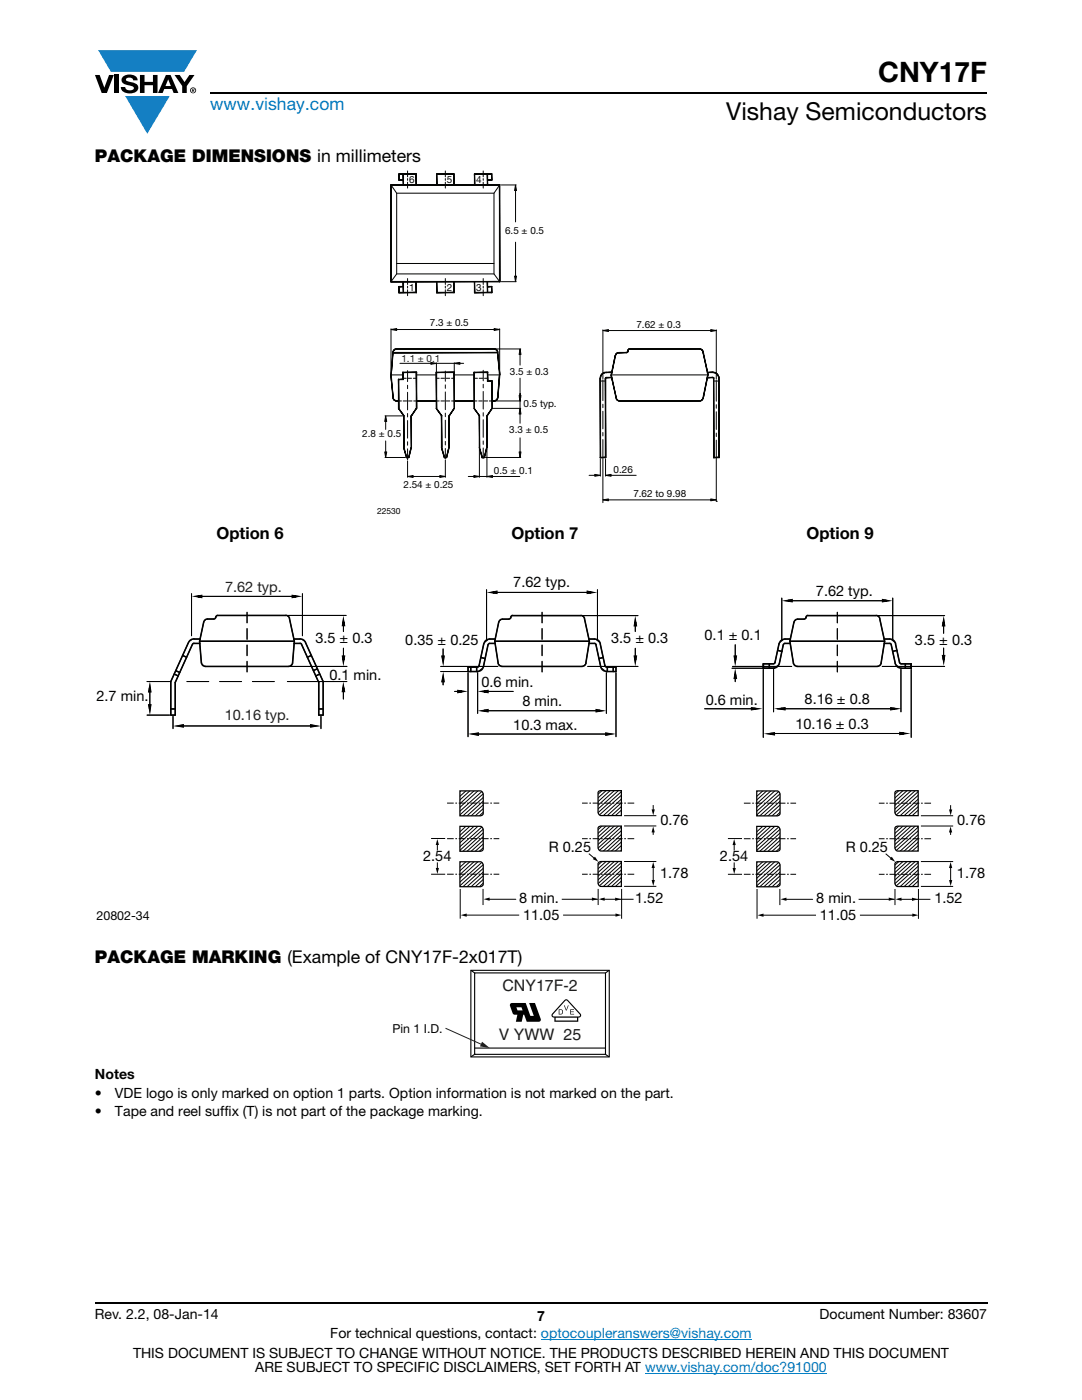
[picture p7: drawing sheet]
<svg xmlns="http://www.w3.org/2000/svg" width="216mm" height="279mm" viewBox="0 0 216 279" stroke-linecap="round" stroke-linejoin="round" font-family="sans-serif">
<defs><g id="words">
<text font-size="5.6" x="175.2" y="16.4">CNY17F</text>
<text font-size="4.9" x="144.9" y="24">Vishay Semiconductors</text>
<text font-size="3.5" fill="#007ec4" x="42" y="21.9">www.vishay.com</text>
<g font-size="3.5">
<text x="18.9" y="32.3">PACKAGE DIMENSIONS in millimeters</text>
<text x="18.9" y="192.1">PACKAGE MARKING (Example of CNY17F-2x017T)</text>
</g>
<g font-size="3.3">
<text x="43.2" y="107.7">Option 6</text>
<text x="102" y="107.6">Option 7</text>
<text x="160.9" y="107.6">Option 9</text>
</g>
<g font-size="3.2" fill="#201d1e">
<text x="100.3" y="197.8">CNY17F-2</text>
<text x="99.6" y="207.5">V YWW 25</text>
</g>
<g font-size="2.9" fill="#231f20">
<text x="44.9" y="118.1">7.62 typ.</text>
<text x="44.8" y="143.8">10.16 typ.</text>
</g>
<g font-size="2.9">
<text x="102.4" y="117.2">7.62 typ.</text>
<text x="162.8" y="119">7.62 typ.</text>
<text x="62.9" y="128.4">3.5 ± 0.3</text>
<text x="80.9" y="128.6">0.35 ± 0.25</text>
<text x="122" y="128.4">3.5 ± 0.3</text>
<text x="140.6" y="127.8">0.1 ± 0.1</text>
<text x="182.6" y="128.6">3.5 ± 0.3</text>
<text x="65.7" y="135.6">0.1 min.</text>
<text x="96.1" y="137.2">0.6 min.</text>
<text x="19.3" y="139.9">2.7 min.</text>
<text x="104.2" y="140.9">8 min.</text>
<text x="140.8" y="140.7">0.6 min.</text>
<text x="160.5" y="140.6">8.16 ± 0.8</text>
<text x="102.4" y="145.8">10.3 max.</text>
<text x="158.7" y="145.5">10.16 ± 0.3</text>
<text x="131.8" y="164.6">0.76</text>
<text x="191" y="164.7">0.76</text>
<text x="84.4" y="171.9">2.54</text>
<text x="109.5" y="170">R 0.25</text>
<text x="143.7" y="171.9">2.54</text>
<text x="168.7" y="170">R 0.25</text>
<text x="131.7" y="175.3">1.78</text>
<text x="191" y="175.3">1.78</text>
<text x="103.6" y="180.2">8 min.</text>
<text x="104.4" y="183.6">11.05</text>
<text x="126.7" y="180.2">1.52</text>
<text x="162.9" y="180.2">8 min.</text>
<text x="163.6" y="183.6">11.05</text>
<text x="186.4" y="180.2">1.52</text>
</g>
<g font-size="2.8">
<text x="18.9" y="215.3">Notes</text>
<text x="18.9" y="219.2">•</text>
<text x="22.9" y="219.2">VDE logo is only marked on option 1 parts. Option information is not marked on the part.</text>
<text x="18.9" y="222.7">•</text>
<text x="22.9" y="222.7">Tape and reel suffix (T) is not part of the package marking.</text>
<text x="18.9" y="263.3">Rev. 2.2, 08-Jan-14</text>
<text x="107.2" y="263.6">7</text>
<text x="163.6" y="263.3">Document Number: 83607</text>
<text x="65.9" y="267.1">For technical questions, contact: optocoupleranswers@vishay.com</text>
<text x="26.5" y="271">THIS DOCUMENT IS SUBJECT TO CHANGE WITHOUT NOTICE. THE PRODUCTS DESCRIBED HEREIN AND THIS DOCUMENT</text>
<text x="50.9" y="273.8">ARE SUBJECT TO SPECIFIC DISCLAIMERS, SET FORTH AT www.vishay.com/doc?91000</text>
</g>
<text font-size="2.5" x="19.3" y="183.6">20802-34</text>
<text font-size="2.5" fill="#040503" x="78.3" y="206.1">Pin 1 I.D.</text>
<g font-size="2">
<text x="81.7" y="36.5">6</text>
<text x="89.2" y="36.5">5</text>
<text x="95" y="36.5">4</text>
<text x="100.8" y="46.7">6.5 ± 0.5</text>
<text x="81.7" y="58">1</text>
<text x="89.2" y="58">2</text>
<text x="95" y="58">3</text>
<text x="85.8" y="65.2">7.3 ± 0.5</text>
<text x="127" y="65.4">7.62 ± 0.3</text>
<text x="101.7" y="74.8">3.5 ± 0.3</text>
<text x="104.5" y="81.1">0.5 typ.</text>
<text x="72.3" y="87.2">2.8 ± 0.5</text>
<text x="101.6" y="86.5">3.3 ± 0.5</text>
<text x="98.6" y="94.6">0.5 ± 0.1</text>
<text x="122.4" y="94.4">0.26</text>
<text x="80.5" y="97.5">2.54 ± 0.25</text>
<text x="126.4" y="99.1">7.62 to 9.98</text>
</g>
<text font-size="2" fill="#201d1e" x="80.1" y="72.2">1.1 ± 0.1</text>
<text font-size="1.7" x="75.2" y="102.6">22530</text>
</g></defs>
<g fill="#147fc3">
<path d="M19.6 10h19.7l-2.6 4.3h-1.1h-13.5z"/>
<path d="M25 19.2h8.9l-4.5 7.5z"/>
</g>
<g fill="#000">
<path d="M18.9 15h1l.9 2.5 1-2.5h.9l-1.4 3.6h-1zM22.9 15h.9v3.6h-.9zM24.6 15.3a2.1 2.1 0 0 1 2.8 .3l.1 .4h-.9a.79 .79 0 0 0-.7-.5 .79 .79 0 0 0-.8 .4l.3 .3 1 .2a1.08 1.08 0 0 1 1.2 1 1.08 1.08 0 0 1-1.1 1.2 1.73 1.73 0 0 1-2.4-1.2h.9a.96 .96 0 0 0 .8 .6 .96 .96 0 0 0 .9-.4 1.31 1.31 0 0 0-1.2-.6 1.03 1.03 0 0 1-1.1-.6 1.03 1.03 0 0 1 .2-1.1zM27.9 15h.9v1.3h1.7v-1.3h.9v3.6h-.9v-1.6h-1.7v1.6h-.9zM34.8 15h1.1l.9 1.4 1-1.4h1l-1.5 2.2v1.4h-.9v-1.4z"/>
<path d="M33.6 15.9l.5 1.3h-1.1zM33.1 15l-1.6 3.6h1l.3-.8h1.5l.3 .8h1l-1.6-3.6z"/>
<path d="M38.4 17.8h.2v.2h-.2zM38.3 17.7v.7h.1v-.3l.4 .3-.2-.3 .2-.2-.1-.2z"/>
<path d="M38.1 18a.46 .46 0 0 1 .9 0 .46 .46 0 0 1-.9 0zM37.9 18a.6 .6 0 0 0 1.2 0 .6 .6 0 0 0-1.2 0z"/>
</g>
<path d="M42 18.6h155M18.9 260h178.1" fill="none" stroke="#000" stroke-width=".36"/>
<path d="M107.9 267.3h42.1M128.7 274h36.3" fill="none" stroke="#007ec4" stroke-width=".2"/>
<path d="M72.3 34h71.3v69h-71.3z" fill="#fff"/>
<path d="M78.8 65.8h20.2" fill="none" stroke="#040503" stroke-width=".2"/>
<path d="M78.4 70.3h20.9zM78.4 70.4l20.9-.1z" fill="#040503"/>
<path d="M78.4 70.3h20.9zM78.4 70.4l20.9-.1zM87.1 75.5h.5M88 75.5h.7M89 75.5h.7M90.1 75.5h.5M87.1 80h.5M88 80h.7M89 80h.7M90.1 80h.5" fill="none" stroke="#040503" stroke-width=".2"/>
<path d="M89.6 83v6.3zM89.6 83v6.3zM90.6 81.5l-1 1.5zM90.6 81.5l-1 1.5zM90.6 74.4l.1 7.1zM90.6 74.4l.1-.1v7.2zM87.1 74.4l3.6-.1zM87 74.3h3.7zM87 74.3l.1 7.2zM87 74.3v7.2zM87 81.5l1.2 1.5zM87 81.5l1.2 1.5zM88.1 83l.1 6.3zM88.1 83v6.3zM88.1 89.3l.6 2zM88.1 89.3l.5 2zM88.7 91.3h-.1h.4zM88.6 91.3h.5zM89.6 89.3l-.5 2zM89.6 89.3l-.5 2z" fill="#040503"/>
<g fill="none" stroke="#040503" stroke-width=".2">
<path d="M87 74.3h3.7zM87 74.3l.1 7.2zM87 74.3v7.2zM87.1 74.4l3.6-.1zM90.6 74.4l.1-.1v7.2zM90.6 74.4l.1 7.1zM87 81.5l1.2 1.5zM88.1 83l.1 6.3zM88.1 89.3l.6 2zM88.1 83v6.3zM88.1 89.3l.5 2zM88.6 91.3h.5z"/>
<path d="M88.7 91.3h.3h-.4zM89.6 89.3l-.5 2zM89.6 83v6.3zM90.6 81.5l-1 1.5z"/>
</g>
<path d="M98.2 80h.4zM98.2 80.1l.4-.1z" fill="#040503"/>
<path d="M98.2 80h.4zM98.2 80.1l.4-.1z" fill="none" stroke="#040503" stroke-width=".2"/>
<path d="M98.6 80h.2zM98.6 80h.2zM98.8 80l.2-.1zM98.8 80l.2-.1zM99 79.9l.2-.1zM99 79.9l.2-.1zM99.1 79.7l.2-.1zM99.2 79.5l-.1 .2 .2-.1zM99.4 79.3l-.1 .3-.1-.1zM99.3 79.3l-.1 .2z" fill="#040503"/>
<path d="M98.6 80h.2zM98.8 80l.2-.1zM99 79.9l.2-.1zM99.1 79.7l.2-.1zM99.2 79.5l.1 .1-.2 .1zM99.3 79.3l-.1 .2zM99.4 79.3l-.1 .3z" fill="none" stroke="#040503" stroke-width=".2"/>
<path d="M99.7 74.8l-.4 4.6zM99.7 74.8l-.3 4.6zM99.3 70.3l.5 4.5zM99.3 70.3l.5 4.5z" fill="#040503"/>
<path d="M99.3 70.3l.5 4.5zM99.7 74.8l-.3 4.6zM99.7 74.8l-.4 4.6z" fill="none" stroke="#040503" stroke-width=".2"/>
<path d="M99.3 70.1l.1 .2zM99.2 70.1l.1 .2zM99.2 69.9l.1 .2zM99.2 69.9v.2zM99 69.7l.1 .2zM99 69.7l.1 .2zM98.8 69.6l.2 .2zM98.8 69.6l.2 .2zM98.6 69.6l.2 .1zM98.6 69.6l.2 .1z" fill="#040503"/>
<path d="M98.6 69.6l.2 .1zM98.8 69.6l.2 .2zM99 69.7l.1 .2zM99.1 69.9l.1 .2zM99.2 69.9l.1 .2zM99.2 70.1l.1 .2zM99.3 70.1l.1 .2z" fill="none" stroke="#040503" stroke-width=".2"/>
<path d="M79.2 69.7l19.4-.1zM79.2 69.6h19.4z" fill="#040503"/>
<path d="M79.2 69.7l19.4-.1zM79.2 69.6h19.4z" fill="none" stroke="#040503" stroke-width=".2"/>
<path d="M78.9 69.6l.3 .1zM78.9 69.6l.3 .1zM78.7 69.7h.3zM78.7 69.7h.3zM78.6 69.9l.1-.2 .1 .1zM78.6 69.9l.2-.1zM78.6 69.9l-.2 .2zM78.4 70.1l.2-.2zM78.4 70.1v.2zM78.5 70.1l-.1 .2z" fill="#040503"/>
<path d="M78.4 70.1v.2zM78.4 70.1l.2-.2zM78.5 70.1l-.1 .2zM78.6 69.9l.1-.2 .1 .1zM78.6 69.9l.2-.1zM78.6 69.9l-.2 .2zM78.7 69.7h.3zM78.9 69.6l.3 .1z" fill="none" stroke="#040503" stroke-width=".2"/>
<path d="M78.4 70.3l-.3 4.5zM78.4 70.3l-.4 4.5zM78 74.8l.5 4.5zM78 74.8l.5 4.5z" fill="#040503"/>
<path d="M78 74.8l.5 4.5zM78.4 70.3l-.3 4.5zM78.4 70.3l-.4 4.5z" fill="none" stroke="#040503" stroke-width=".2"/>
<path d="M78.4 79.4v.2zM78.5 79.4l-.1 .2zM78.4 79.6l.2 .2zM78.5 79.5l.1 .3zM78.6 79.8l.1 .1zM78.6 79.7l.1 .2zM78.7 79.9l.2 .1zM78.8 79.9l.1 .1zM79 80l.2 .1zM79 80l.2 .1z" fill="#040503"/>
<path d="M78.4 79.4v.2zM78.4 79.6l.2 .2zM78.5 79.4l-.1 .2zM78.5 79.5l.1 .3zM78.6 79.8l.1 .1zM78.6 79.7l.1 .2zM78.7 79.9l.2 .1zM78.8 79.9l.1 .1zM79 80l.2 .1z" fill="none" stroke="#040503" stroke-width=".2"/>
<path d="M79.2 80h.3zM79.2 80.1l.3-.1z" fill="#040503"/>
<path d="M78 65.6v9M79.2 80h.3zM79.2 80.1l.3-.1z" fill="none" stroke="#040503" stroke-width=".2"/>
<path d="M79.5 81.5l1.1 1.5zM79.5 81.5l1.1 1.5zM79.5 75.7v5.8zM79.5 75.7l.1 5.8zM79.5 75.7h.9zM79.6 75.8h.9zM80.4 74.3l.1 1.5zM80.4 74.3l.1 1.5zM80.4 74.3h2.8zM80.5 74.4l2.7-.1zM83.2 74.3v7.2zM83.1 74.4l.1 7.1zM83.1 81.5l-1 1.5zM83.1 81.5l-1.1 1.5zM82 83l.1 6.3zM82 83l.1 6.3zM82 89.3l-.4 2zM82 89.3l-.4 2zM81.1 91.3h.5zM81.1 91.3h.4h-.4zM80.5 89.3l.6 2zM80.5 89.3l.6 2zM80.5 83v6.3zM80.5 83l.1 6.3z" fill="#040503"/>
<g fill="none" stroke="#040503" stroke-width=".2">
<path d="M79.5 75.7l.1 5.8zM79.5 75.7v5.8zM79.5 75.7h.9zM79.6 75.8h.9zM80.4 74.3l.1 1.5zM80.4 74.3h2.8zM80.5 74.4l2.7-.1zM81.3 74v2.2M81.3 76.9v.7M81.3 78.3v3.5M83.1 74.4l.1-.1v7.2zM83.1 74.4l.1 7.1z"/>
<path d="M88.9 74.1v2M88.9 76.8v.7M88.9 78.2v3.6M77 88v2.6M79.5 81.5l1.1 1.5zM80.5 83l.1 6.3zM80.5 89.3l.6 2zM80.5 83v6.3zM81.1 91.3h.5zM81.1 91.3h.4h-.4zM81.3 82.5v.7M81.3 83.9v3.5"/>
<path d="M81.3 88.2v.7M81.3 89.6v2.2M82 83l.1 6.3zM82 89.3l-.4 2zM83.1 81.5l-1 1.5zM83.1 81.5l-1.1 1.5zM88.9 82.4v.8M88.9 83.9v3.5M88.9 88.1v.7M88.9 89.5v2.1"/>
</g>
<path d="M76.8 90.2h.4l-.2 1.1z" fill="#040503"/>
<path d="M76.8 90.2h.4l-.2 1.1zM76.8 91.3h4.1M88.9 91.8v3.5" fill="none" stroke="#040503" stroke-width=".2"/>
<path d="M81.3 95.1l1.1-.2v.4z" fill="#040503"/>
<path d="M81.3 92v3.3M81.3 95.1l1.1-.2v.4zM82.1 95.1h6" fill="none" stroke="#040503" stroke-width=".2"/>
<path d="M87.8 94.9l1.1 .2-1.1 .2z" fill="#040503"/>
<path d="M76.8 83h3.6M87.8 94.9l1.1 .2-1.1 .2z" fill="none" stroke="#040503" stroke-width=".2"/>
<path d="M77 83l.2 1.1h-.4z" fill="#040503"/>
<path d="M78 74.8h2.4M80.4 75.5h.7M81.4 75.5h.7M82.5 75.5h.6M77 83l.2 1.1h-.4zM77 83.7v2M79.5 80h.6M80.4 80h.7M81.5 80h.7M82.5 80h.6" fill="none" stroke="#040503" stroke-width=".2"/>
<path d="M83.1 80h4zM83.1 80.1l4-.1z" fill="#040503"/>
<path d="M83.1 80h4zM83.1 74.8h4M83.1 80.1l4-.1z" fill="none" stroke="#040503" stroke-width=".2"/>
<path d="M78 65.8l1.2-.2v.3z" fill="#040503"/>
<path d="M78 65.8l1.2-.2v.3zM120.3 65.8v9.8M142.9 65.8v9.9" fill="none" stroke="#040503" stroke-width=".2"/>
<path d="M139.6 80h.2zM139.6 80h.2zM139.8 80l.3-.1zM139.8 80l.3-.1zM140 79.8l.2-.1zM140.2 79.7l-.2 .1zM140.3 79.4l-.1 .3zM140.2 79.4v.3z" fill="#040503"/>
<path d="M139.6 80h.2zM139.8 80l.3-.1zM140 79.8l.2-.1zM140.2 79.7l-.2 .1zM140.2 79.4v.3zM140.3 79.4l-.1 .3z" fill="none" stroke="#040503" stroke-width=".2"/>
<path d="M141.2 74.8l-.9 4.6zM141.2 74.8l-.9 4.6zM140.2 70.2l1.1 4.6zM140.2 70.2l1.1 4.6z" fill="#040503"/>
<path d="M140.2 70.2l1.1 4.6zM141.2 74.8l-.9 4.6z" fill="none" stroke="#040503" stroke-width=".2"/>
<path d="M140.2 70l.1 .2zM140.2 70v.2zM140.1 69.8l.1 .2zM140.1 69.8l.1 .2zM139.8 69.6l.3 .2zM139.8 69.6l.2 .2zM139.6 69.6h.2zM139.6 69.6l.2 .1z" fill="#040503"/>
<path d="M139.6 69.6l.2 .1zM139.6 69.6h.2zM139.8 69.6l.3 .2zM139.8 69.6l.2 .2zM140.1 69.8l.1 .2zM140.2 70v.2zM140.2 70l.1 .2z" fill="none" stroke="#040503" stroke-width=".2"/>
<path d="M125.7 69.7l13.9-.1zM125.7 69.6h13.9z" fill="#040503"/>
<path d="M125.7 69.7l13.9-.1zM125.7 69.6h13.9z" fill="none" stroke="#040503" stroke-width=".2"/>
<path d="M125.5 69.6l.2 .1zM125.5 69.6l.2 .1zM125.4 69.7h.1zM125.4 69.7h.1zM125.4 69.7l-.1 .1zM125.3 69.8h.2zM125.3 69.8v.2zM125.4 69.9l-.1 .1z" fill="#040503"/>
<path d="M125.3 69.8v.2zM125.3 69.8h.2zM125.4 69.7l-.1 .1zM125.4 69.7h.1zM125.4 69.9l-.1 .1zM125.5 69.6l.2 .1z" fill="none" stroke="#040503" stroke-width=".2"/>
<path d="M125.4 70h.1M125.3 70h.1" fill="none" stroke="#040503" stroke-width=".2"/>
<path d="M124.9 70.3l.2 .1zM124.9 70.3l.2 .1zM125.1 70.3h.1zM125.1 70.3h.1zM125.2 70.2h.1zM125.2 70.1v.1zM125.2 70.1l.2-.1zM125.3 70l-.1 .1z" fill="#040503"/>
<path d="M124.9 70.3l.2 .1zM125.1 70.3h.1zM125.2 70.2h.1zM125.2 70.1v.1zM125.2 70.1l.2-.1zM125.3 70l-.1 .1z" fill="none" stroke="#040503" stroke-width=".2"/>
<path d="M123.5 70.4l1.4-.1zM123.5 70.3h1.4z" fill="#040503"/>
<path d="M123.5 70.4l1.4-.1zM123.5 70.3h1.4z" fill="none" stroke="#040503" stroke-width=".2"/>
<path d="M123.3 70.4l.2-.1zM123.3 70.4h.2zM123 70.5h.3zM123 70.5h.3zM123 70.5l-.2 .2zM122.8 70.7l.3-.1zM122.8 70.7l-.1 .3zM122.9 70.8l-.2 .2z" fill="#040503"/>
<path d="M122.8 70.7l-.1 .3zM122.8 70.7l.3-.1zM122.9 70.8l-.2 .2zM123 70.5h.3zM123 70.5l-.2 .2zM123.3 70.4l.2-.1zM123.3 70.4h.2z" fill="none" stroke="#040503" stroke-width=".2"/>
<path d="M122.7 71l-.7 3.8zM122.7 71l-.8 3.8zM121.9 74.8l1.1 4.6zM121.9 74.8l1 4.6z" fill="#040503"/>
<path d="M121.9 74.8l1.1 4.6zM121.9 74.8l1 4.6zM122.7 71l-.7 3.8zM122.7 71l-.8 3.8z" fill="none" stroke="#040503" stroke-width=".2"/>
<path d="M122.9 79.4l.1 .3zM123 79.4v.3zM123 79.7l.2 .2zM123.1 79.7l.1 .2zM123.2 79.8l.2 .2zM123.2 79.8l.2 .2zM123.4 80l.3 .1zM123.4 80l.3 .1z" fill="#040503"/>
<path d="M122.9 79.4l.1 .3zM123 79.4v.3zM123 79.7l.2 .2zM123.1 79.7l.1 .2zM123.2 79.8l.2 .2zM123.4 80l.3 .1z" fill="none" stroke="#040503" stroke-width=".2"/>
<path d="M123.7 80h15.9zM123.7 80.1l15.9-.1z" fill="#040503"/>
<path d="M99.7 65.6v9M122 74.8h19.3M123.7 80h15.9zM103.8 87.4v3.2M121 99.8h21.2M123.7 80.1l15.9-.1z" fill="none" stroke="#040503" stroke-width=".2"/>
<path d="M103.6 90.2h.4l-.2 1.1z" fill="#040503"/>
<path d="M103.6 90.2h.4l-.2 1.1z" fill="none" stroke="#040503" stroke-width=".2"/>
<path d="M96.2 91.3h.4zM96.2 91.3h.5zM97.1 89.3l-.4 2zM97.1 89.3l-.4 2zM97.1 83l.1 6.3zM97.1 83l.1 6.3zM98.2 81.5l-1.1 1.5zM98.2 81.5l-1 1.5zM98.2 76.1v5.4zM98.2 76.1v-.1v5.5zM97.3 76.1l.9-.1zM97.3 76.1l.9-.1zM97.3 74.4v1.7zM97.3 74.3v1.7zM94.7 74.4l2.6-.1zM94.6 74.3h2.7zM94.6 74.3l.1 7.2zM94.6 74.3v7.2zM94.6 81.5l1.1 1.5zM94.6 81.5l1.1 1.5zM95.6 83l.1 6.3zM95.6 83v6.3zM95.6 89.3l.6 2zM95.6 89.3l.6 2z" fill="#040503"/>
<g fill="none" stroke="#040503" stroke-width=".2">
<path d="M94.6 74.3l.1 7.2zM94.6 74.3h2.7zM94.6 74.3v7.2zM94.7 74.4l2.6-.1zM96.4 73.9v2.1M96.4 76.7v.7M96.4 78.1v3.5M97.3 76.1l.9-.1zM97.3 74.4v-.1v1.7zM97.3 74.4v1.7zM98.2 76.1v-.1v5.5zM98.2 76.1v5.4z"/>
<path d="M93.4 95.1h1.1M94.6 81.5l1.1 1.5zM95.6 83v6.3zM95.6 89.3l.6 2zM95.6 83l.1 6.3zM95.7 89.6v5.7M96.2 91.3h.5zM96.2 91.3h.4h-.4zM96.4 82.4v.6M96.4 83.8v3.5M96.4 88v.7M96.4 89.4v2.1"/>
<path d="M96.9 91.3h7M97.1 83l.1 6.3zM97.1 89.3l-.4 2zM97.2 89.6v5.7M98.2 81.5l-1.1 1.5zM98.2 81.5l-1 1.5zM98.3 95.1h5.4"/>
</g>
<path d="M94.5 94.9l1.2 .2-1.2 .2z" fill="#040503"/>
<path d="M94.5 94.9l1.2 .2-1.2 .2z" fill="none" stroke="#040503" stroke-width=".2"/>
<path d="M97.2 95.1l1.1-.2v.4z" fill="#040503"/>
<path d="M95.7 95.1h1.5M97.2 95.1l1.1-.2v.4zM98.4 81.5h5.5M98.8 80h5.1" fill="none" stroke="#040503" stroke-width=".2"/>
<path d="M90.6 80h4zM90.6 80.1l4-.1z" fill="#040503"/>
<path d="M90.6 74.8h4M90.6 80h4zM94.6 75.5h.7M95.6 75.5h.7M96.7 75.5h.6M97.3 74.8h2.4M90.6 80.1l4-.1zM94.6 80h.6M95.5 80h.7M96.6 80h.7M97.6 80h.6M103.8 82.3v2.2" fill="none" stroke="#040503" stroke-width=".2"/>
<path d="M103.8 81.5l.2 1.1h-.4z" fill="#040503"/>
<path d="M103.8 81.5l.2 1.1h-.4z" fill="none" stroke="#040503" stroke-width=".2"/>
<path d="M103.6 78.9h.4l-.2 1.1z" fill="#040503"/>
<path d="M103.6 78.9h.4l-.2 1.1zM103.8 75.5v3.8v-.8M103.8 80v1.5" fill="none" stroke="#040503" stroke-width=".2"/>
<path d="M103.6 79.3h.3l-.1 .7z" fill="#040503"/>
<path d="M103.6 79.3h.3l-.1 .7zM120.3 75.8v4.2M120.3 80.7v.7M120.3 82.1v3.5M120.3 86.3v.7M120.3 87.7v12.6" fill="none" stroke="#040503" stroke-width=".2"/>
<path d="M121 74.4l1.1-.1zM121 74.3h1.1z" fill="#040503"/>
<path d="M121 74.4l1.1-.1zM121 74.3h1.1z" fill="none" stroke="#040503" stroke-width=".2"/>
<path d="M120.6 74.3h.4zM120.6 74.3l.4 .1zM120.4 74.4h.3zM120.4 74.4h.3zM120.1 74.6l.3-.2zM120.1 74.6l.3-.1zM120.1 74.6l-.2 .3zM119.9 74.9l.3-.2zM119.9 74.9l-.1 .3zM120 74.9l-.2 .3zM119.8 75.2l-.1 .3zM119.9 75.2l-.2 .3z" fill="#040503"/>
<path d="M119.8 75.2l-.1 .3zM119.9 75.2l-.2 .3zM119.9 74.9l-.1 .3zM119.9 74.9l.3-.2zM120 74.9l-.2 .3zM120.1 74.6l.3-.2zM120.1 74.6l.3-.1zM120.1 74.6l-.2 .3zM120.4 74.4h.3zM120.6 74.3h.4zM120.6 74.3l.4 .1z" fill="none" stroke="#040503" stroke-width=".2"/>
<path d="M119.7 75.5l.1 15.8zM119.7 75.5v15.8zM119.8 91.3h-.1h1.1zM119.7 91.3h1.2zM120.8 75.5l.1 15.8zM120.8 75.5l.1 15.8z" fill="#040503"/>
<path d="M119.7 75.5l.1 15.8zM119.7 75.5v15.8zM120.8 75.5l.1 15.8zM119.7 91.3h1.1zM119.7 91.3h1.2z" fill="none" stroke="#040503" stroke-width=".2"/>
<path d="M120.9 75.3l.1 .1zM120.9 75.3l.1 .1zM120.8 75.4h.1zM120.8 75.4h.1zM120.8 75.5l.1-.1z" fill="#040503"/>
<path d="M120.8 75.5l.1-.1zM120.8 75.4h.1zM120.8 75.4h.1M120.9 75.3l.1 .1zM120.9 75.3h.1" fill="none" stroke="#040503" stroke-width=".2"/>
<path d="M121 75.3h1.1zM121 75.4l1.1-.1z" fill="#040503"/>
<path d="M121 75.3h1.1zM121 75.4l1.1-.1zM121.9 94.9h5" fill="none" stroke="#040503" stroke-width=".2"/>
<path d="M120.3 99.8l1.1-.2v.3z" fill="#040503"/>
<path d="M120.3 99.8l1.1-.2v.3z" fill="none" stroke="#040503" stroke-width=".2"/>
<path d="M118.7 94.7l1.1 .2-1.1 .1z" fill="#040503"/>
<path d="M118.7 94.7l1.1 .2-1.1 .1z" fill="none" stroke="#040503" stroke-width=".2"/>
<path d="M120.8 94.9l1.1-.2v.3z" fill="#040503"/>
<path d="M119.8 76h1M142.9 75.9v4.2M117.5 94.9h1.2M119.8 91.6v3.4M120.8 91.6v3.4M120.8 94.9l1.1-.2v.3zM142.9 80.8v.7M142.9 82.2v3.5M142.9 86.4v.7M142.9 87.8v12.2" fill="none" stroke="#040503" stroke-width=".2"/>
<path d="M141.1 74.3h1.2zM141.1 74.4l1.2-.1z" fill="#040503"/>
<path d="M141.1 74.3h1.2zM141.1 74.4l1.2-.1z" fill="none" stroke="#040503" stroke-width=".2"/>
<path d="M143.5 75.2l-.1 .3zM143.4 75.2v.3zM143.3 74.9l.2 .3zM143.2 74.9l.2 .3zM143.1 74.6l.1 .3zM143.1 74.7l.1 .2zM142.9 74.4l.2 .2zM142.9 74.4l.2 .3zM142.6 74.3l.3 .1zM142.6 74.3l.2 .2zM142.3 74.3l.3 .1zM142.3 74.3l.3 .1z" fill="#040503"/>
<path d="M142.3 74.3l.3 .1zM142.6 74.3l.2 .2zM142.6 74.3l.3 .1zM142.9 74.4l.2 .2zM142.9 74.4l.2 .3zM143.1 74.7l.1 .2zM143.1 74.6l.1 .3zM143.2 74.9l.2 .3zM143.3 74.9l.2 .3zM143.4 75.2v.3zM143.5 75.2l-.1 .3z" fill="none" stroke="#040503" stroke-width=".2"/>
<path d="M143.4 75.5l.1 15.8zM143.4 75.5l.1 15.8zM142.4 91.3h1.1zM142.5 91.3h.9h-1zM142.4 75.5v15.8zM142.4 75.5l.1 15.8z" fill="#040503"/>
<path d="M142.4 75.5l.1 15.8zM142.4 75.5v15.8zM143.4 75.5l.1 15.8zM142.4 91.3h1.1zM142.4 91.3h1z" fill="none" stroke="#040503" stroke-width=".2"/>
<path d="M142.4 75.4v.1zM142.3 75.4h.1zM142.3 75.3v.1zM142.3 75.3v.1zM142.3 75.3v.1zM142.3 75.3v.1z" fill="#040503"/>
<path d="M142.3 75.3v.1zM142.3 75.4h.1zM142.4 75.4v.1z" fill="none" stroke="#040503" stroke-width=".2"/>
<path d="M141.1 75.4l1.2-.1zM141.1 75.3h1.2z" fill="#040503"/>
<path d="M141.1 75.4l1.2-.1zM141.1 75.3h1.2zM142.9 100h.1" fill="none" stroke="#040503" stroke-width=".2"/>
<path d="M141.8 99.6l1.1 .2-1.1 .1z" fill="#040503"/>
<path d="M98.8 69.6h5.1M121 66h21.2M142.4 76h1.1M141.8 99.6l1.1 .2-1.1 .1z" fill="none" stroke="#040503" stroke-width=".2"/>
<path d="M98.6 65.6l1.1 .2-1.1 .1z" fill="#040503"/>
<path d="M98.6 65.6l1.1 .2-1.1 .1z" fill="none" stroke="#040503" stroke-width=".2"/>
<path d="M103.8 69.6l.2 1.2h-.4z" fill="#040503"/>
<path d="M103.8 70.4v2.5M103.8 69.6l.2 1.2h-.4z" fill="none" stroke="#040503" stroke-width=".2"/>
<path d="M120.3 66l1.1-.2v.4z" fill="#040503"/>
<path d="M120.3 66l1.1-.2v.4z" fill="none" stroke="#040503" stroke-width=".2"/>
<path d="M141.8 65.8l1.1 .2-1.1 .2z" fill="#040503"/>
<path d="M141.8 65.8l1.1 .2-1.1 .2z" fill="none" stroke="#040503" stroke-width=".2"/>
<path d="M87.1 34.7l.1 2.2zM87.1 34.7l.1 2.2zM87.1 34.7h3.5zM87.2 34.8l3.4-.1zM90.5 34.8l.1 2.1v-2.2zM90.5 34.8l.1 2.1z" fill="#040503"/>
<path d="M87.1 34.7l.1 2.2zM87.1 34.7h3.5zM87.2 34.8l3.4-.1zM90.5 34.8l.1-.1v2.2zM90.5 34.8l.1 2.1z" fill="none" stroke="#040503" stroke-width=".2"/>
<path d="M78.1 56.2l-.1 .1 21.7-.1zM78 56.3h21.7zM99.7 37v19.3zM99.7 37v-.1v19.4zM78.1 37l21.6-.1zM78 36.9h21.7zM78 36.9l.1 19.3zM78 36.9v19.4z" fill="#040503"/>
<path d="M78 36.9h21.7zM78 36.9l.1 19.3zM78 36.9v19.4zM78.1 37l21.6-.1zM99.7 37v19.3zM99.7 36.9v19.4zM78 56.3l21.7-.1zM78 56.3h21.7z" fill="none" stroke="#040503" stroke-width=".2"/>
<path d="M80.4 34.7l.1 2.2zM80.4 34.7l.1 2.2z" fill="#040503"/>
<path d="M80.4 34.7l.1 2.2z" fill="none" stroke="#040503" stroke-width=".2"/>
<path d="M79.6 36l.9-.1zM79.6 36l.9-.1zM79.6 34.7v1.3zM79.6 34.7l.1 1.2zM79.6 34.7h3.5zM79.7 34.8l3.4-.1zM83 34.8l.1 2.1v-2.2zM83 34.8l.1 2.1z" fill="#040503"/>
<path d="M79.6 34.7l.1 1.2zM79.6 36l.9-.1zM79.6 34.7v1.3zM79.6 34.7h3.5zM79.7 34.8l3.4-.1zM83 34.8l.1-.1v2.2zM83 34.8l.1 2.1zM100 36.9h3M102.9 37.7v6.6" fill="none" stroke="#040503" stroke-width=".2"/>
<path d="M97.2 34.7l.1 2.2zM97.2 34.7l.1 2.2z" fill="#040503"/>
<path d="M97.2 34.7l.1 2.2z" fill="none" stroke="#040503" stroke-width=".2"/>
<path d="M94.7 34.7v2.2zM94.7 34.7v2.2zM94.7 34.7h3.5zM94.7 34.8l3.5-.1zM98.1 34.8l.1 1.2zM98.1 34.8l.1 1.2zM97.3 36h.9zM97.3 35.9h.8z" fill="#040503"/>
<path d="M94.7 34.7v2.2zM94.7 34.7h3.5zM94.7 34.8l3.5-.1zM97.3 36h.9zM97.3 35.9h.8zM98.1 34.8l.1 1.2z" fill="none" stroke="#040503" stroke-width=".2"/>
<path d="M102.9 36.9l.2 1.1h-.4z" fill="#040503"/>
<path d="M102.9 36.9l.2 1.1h-.4z" fill="none" stroke="#040503" stroke-width=".2"/>
<path d="M87.1 56.2l.1 2.1zM87.1 56.2v2.2zM87.2 58.3l-.1 .1 3.4-.1zM87.1 58.4h3.5zM90.5 56.2l.1 2.2zM90.5 56.2l.1 2.2z" fill="#040503"/>
<path d="M87.1 56.2l.1 2.1zM87.1 58.4l3.4-.1zM87.1 56.2v2.2zM87.1 58.4h3.5zM90.5 56.2l.1 2.2z" fill="none" stroke="#040503" stroke-width=".2"/>
<path d="M80.4 56.2l.1 2.2zM80.4 56.2l.1 2.2z" fill="#040503"/>
<path d="M80.4 56.2l.1 2.2z" fill="none" stroke="#040503" stroke-width=".2"/>
<path d="M79.7 57.3l.8-.1zM79.6 57.2h.9zM79.6 57.2l.1 1.1zM79.6 57.2v1.2zM79.6 58.4l3.4-.1zM79.6 58.4h3.5zM83 56.2l.1 2.2zM83 56.2l.1 2.2z" fill="#040503"/>
<path d="M79.6 57.2h.9zM79.6 57.2l.1 1.1zM79.6 58.4l3.4-.1zM79.6 57.2v1.2zM79.6 58.4h3.5zM79.7 57.3l.8-.1zM83 56.2l.1 2.2zM100 56.2h3" fill="none" stroke="#040503" stroke-width=".2"/>
<path d="M97.2 56.2l.1 2.2zM97.2 56.2l.1 2.2z" fill="#040503"/>
<path d="M97.2 56.2l.1 2.2z" fill="none" stroke="#040503" stroke-width=".2"/>
<path d="M94.7 56.2v2.1zM94.7 56.2v2.2zM94.7 58.3v.1l3.4-.1zM94.7 58.4h3.5zM98.1 57.3l.1 1.1zM98.2 57.2v1.2zM97.3 57.3l.9-.1zM97.3 57.2h.9z" fill="#040503"/>
<path d="M94.7 56.2v2.1zM94.7 56.2v2.2zM94.7 58.4h3.5zM94.7 58.3h3.4l-3.4 .1zM96.4 55.6v1.2M96.4 57.1v.4M96.4 57.8v1.2M97.3 57.2h.9zM97.3 57.3l.9-.1zM98.1 57.3l.1 1.1zM98.2 57.2v1.2zM102.9 48.3v7.2" fill="none" stroke="#040503" stroke-width=".2"/>
<path d="M102.7 55.1h.4l-.2 1.1z" fill="#040503"/>
<g fill="none" stroke="#040503" stroke-width=".2">
<path d="M78 36.9l1.2 1.7v16.1l-1.2 1.5M79.2 38.6h19.4M81.3 34.1v1.2M81.3 35.6v.4M81.3 36.4v1.1M88.9 34.1v1.2M88.9 35.6v.4M88.9 36.4v1.1M96.4 34.1v1.2M96.4 35.6v.4M96.4 36.4v1.1M99.7 36.9l-1.1 1.7v16.1l1.1 1.5"/>
<path d="M79.2 52.6h19.4M79.2 54.7h19.4M81.3 55.6v1.2M81.3 57.1v.4M81.3 57.8v1.2M88.9 55.6v1.2M88.9 57.1v.4M88.9 57.8v1.2M102.7 55.1h.4l-.2 1.1zM79.8 72.5h6.2M87.1 72.5h5.4M87.1 72.4v1.9"/>
<path d="M90.6 72.4v1.9"/>
</g>
<path d="M90.6 72.5l1.2-.2v.4z" fill="#040503"/>
<path d="M90.6 72.5l1.2-.2v.4z" fill="none" stroke="#040503" stroke-width=".2"/>
<path d="M86 72.3l1.1 .2-1.1 .2z" fill="#040503"/>
<path d="M86 72.3l1.1 .2-1.1 .2z" fill="none" stroke="#040503" stroke-width=".2"/>
<path d="M19.3 104.8h177.3v79.4h-177.3z" fill="#fff"/>
<g fill="none" stroke="#000" stroke-width=".2">
<path d="M38.2 118.5v8.4M40.2 119h18.2M60.3 118.5v8.4M97.1 117.7v10.1M99.1 118.2h18.2M119.2 117.7v10.1M156 119.3v8.5M158 119.9h18.2M178.1 119.3v8.5M29.3 136h4.6M29.9 138v2.7M34.1 136v6.7"/>
<path d="M35 136.2v6.5M37.3 136h4.4M39.8 128h18.9M40.9 133h16.7M43.4 122.8h13.6M43.8 136h4.4M49.3 122.2v2.1M49.3 125.4v2.2M49.3 128.7v2.2M49.3 132v2.1M50.4 136h4.3M57.3 136h6"/>
<path d="M57.5 122.8h11.6M57.9 133h11.3M63.4 136h5.8M63.6 136.2v6.5M64.5 136v6.7M68.5 129.3v2.1M87.9 134h7.6M87.9 133h11.5M93.4 134.2v12.8M95.3 134.2v8.2M97.3 138h5.1M98.7 128h18.9"/>
<path d="M100.1 133h16.1M102.3 122.9h13.6M108.2 122.2v2.1M108.2 125.4v2.2M108.2 128.7v2.2M108.2 132v2.1M116.2 122.9h11.1M117.3 133h10M121 134.2v8.2M122.9 134.2v12.8M146 133.4h8.6M146.2 133h11.8"/>
<path d="M146.7 128.7v2.3M152.3 132.5h2.1M152.3 133.6v13.6M154.4 133.6v8.5M157.6 128h18.9M159 133h16.1M161.2 122.9h13.6M167.1 122.2v2.1M167.1 125.4v2.2M167.1 128.7v2.2M167.1 132v2.1M175.1 122.9h13.4"/>
<path d="M176 133h12.5M179.8 133.4h2M179.8 132.5h2M179.8 133.6v8.5M181.8 133.6v13.6M29.3 142.7h4.6M34.5 142.9v2.5M36.5 144.9h25.6M64 142.9v2.5M95.4 146.5h25.6M97.3 141.8h21.7M140.6 141.4h10.3"/>
<path d="M152.3 157.8l-1.4 1.2M153 157.8l-2.1 1.9M153.9 157.8l-3 2.7M154.1 146.4h26.2M154.6 157.8l-3.7 3.4M155.1 141.4h22.7M155.6 157.8l-4.7 4.2M155.7 159.9l-3.3 3M155.7 159.1l-4.2 3.8M155.7 158.4l-4.8 4.3M179.4 157.7l-.9 .8M180.2 157.7l-1.7 1.6"/>
<path d="M181 157.7l-2.5 2.3M181.9 157.7l-3.4 3.1M182.7 157.7l-4.2 3.8M183.3 158.7l-4.7 4.1M183.3 159.4l-3.7 3.4M183.3 157.9l-4.8 4.3M145.2 174.5h2.9M145.2 167.4h2.9M146.5 168.5v5.2M152.3 164.9l-1.4 1.2M152.3 171.9l-1.4 1.2M153 164.9l-2.1 1.9"/>
<path d="M153 171.9l-2.1 2M153.9 164.9l-3 2.6M153.9 171.9l-3 2.7M154.6 164.9l-3.7 3.4M154.6 171.9l-3.7 3.4M155.6 164.9l-4.7 4.1M155.6 171.9l-4.7 4.2M155.7 162.1l-.9 .8M155.7 161.3l-1.7 1.6M155.7 160.6l-2.5 2.3M155.7 176.2l-.9 .8M155.7 175.5l-1.7 1.5"/>
<path d="M155.7 174.7l-2.5 2.3M155.7 174l-3.3 3M155.7 173.3l-4.2 3.7M155.7 172.5l-4.8 4.3M155.7 169.2l-.9 .8M155.7 168.4l-1.7 1.6M155.7 167.7l-2.5 2.3M155.7 166.9l-3.3 3.1M155.7 166.2l-4.2 3.8M155.7 165.5l-4.8 4.3M179.4 164.8l-.9 .8M179.4 171.9l-.9 .8"/>
<path d="M180.2 164.8l-1.7 1.6M180.2 171.9l-1.7 1.5M181 171.9l-2.5 2.3M181 164.8l-2.5 2.3M181.9 171.9l-3.4 3M181.9 164.8l-3.4 3M182.7 171.9l-4.2 3.8M182.7 164.8l-4.2 3.8M183.3 175.8l-1.3 1.2M183.3 172.8l-4.7 4.2M183.3 173.6l-3.7 3.4M183.3 174.3l-2.9 2.7"/>
<path d="M183.3 175.1l-2.1 1.9M183.3 172.1l-4.8 4.3M183.3 161.6l-1.3 1.2M183.3 160.2l-2.9 2.6M183.3 160.9l-2.1 1.9M183.3 168.7l-1.3 1.2M183.3 165.7l-4.7 4.2M183.3 166.5l-3.7 3.4M183.3 167.2l-2.9 2.7M183.3 168l-2.1 1.9M183.3 165l-4.8 4.3"/>
</g>
<g fill="none" stroke="#000" stroke-width=".31">
<path d="M39.5 119l.7-.1v.3zM58.4 118.9l.7 .1-.7 .2zM98.3 118.2l.8-.1v.2zM117.3 118.1l.7 .1-.7 .1zM157.2 119.9l.8-.1v.2zM176.2 119.8l.7 .1-.7 .1zM29.9 137.3l.1 .7h-.2zM34.8 134.5l.8 .4M35.1 133.9l.8 .3M36.4 130.8l.8 .4M38.7 127.5h1.2M38.7 128.4h1.2"/>
<path d="M38.7 127.5a1.19 1.19 0 0 0-1.1 .7l-3.5 7.8v6.7h.9v-6.5l3.4-7.7 .3-.1M39.8 128h18.9M39.8 128l.4 4.3M40.2 132.3a.73 .73 0 0 0 .7 .7M40.6 124.1l-.8 3.9M40.9 133h16.7M42.7 123.5h-1.3a.72 .72 0 0 0-.7 .6M57 122.8h-13.6l-.7 .7M57.1 122.8a.72 .72 0 0 1 .7 .6M57.7 123.4l1 4.6M58.4 132.3a.73 .73 0 0 1-.7 .7M58.6 127.5h1.3"/>
<path d="M58.7 128.4h1.2M58.7 128l-.3 4.3M59.9 127.5a1.11 1.11 0 0 1 1 .7l3.6 7.8v6.7h-.9v-6.5l-3.4-7.7-.3-.1M62.1 130.8l-.8 .4M63.3 133.5l-.8 .3M63.8 134.5l-.8 .4M68.4 131h.3l-.2 .8zM68.5 137.2l.2 .7h-.3zM68.5 124.1l.2 .7h-.3zM88.3 131h.2l-.1 .8zM88.4 135.3l.1 .7h-.2zM91.4 137.9l.7 .1-.7 .1z"/>
<path d="M93.9 133.1v.9M95.1 133.1v.9M95.3 133.1h-1.9v.9h1.9M95.6 132.9l-.3 .2M96 131.2l.8 .2M96.5 128.5l-.9 4.4M96.5 138l.8-.1v.2zM97.4 128.7l-.9 4.4a1.16 1.16 0 0 1-1.2 .9M98.7 128l.7 4.4M98.8 128.4h-1.1l-.3 .2M98.8 127.5h-1.1a1.16 1.16 0 0 0-1.1 1M101.9 123.3l-.3 .2-1.4 .1a.73 .73 0 0 0-.7 .5l-.8 3.9"/>
<path d="M102.3 122.9h13.6M102.3 122.8l-.4 .4M115.9 122.8a.72 .72 0 0 1 .7 .6l1 4.6h-18.9M116.9 132.4a.78 .78 0 0 1-.7 .6h-16.1a.68 .68 0 0 1-.7-.6M117.5 127.5h1.1M117.5 128.4h1.1M117.6 128l-.7 4.4M118.7 128.4l.2 .2 1 4.5a1.17 1.17 0 0 0 1.1 .9M118.7 127.5a1.16 1.16 0 0 1 1.1 1l.9 4.4M120.4 131.2l-.9 .2M120.7 132.9l.3 .2M121 133.1h1.9v.9h-1.9"/>
<path d="M121.2 133.1v.9M122.4 133.1v.9M126.7 131h.2l-.1 .8zM126.8 124.1l.1 .7h-.2zM146.6 131h.2l-.1 .8zM146.7 134.6l.1 .7h-.2zM152.3 132.5v.9M153.5 132.5v.9M154.4 132.5h-2.1v.9h2.1M155.2 129.8l.8 .2M155.4 128.5l-.8 3.7-.2 .3M155.5 132.4a1.16 1.16 0 0 1-1.1 .9"/>
<path d="M156.3 128.7l-.8 3.7M157.6 128h18.9M157.6 128l.7 4.4M157.7 128.4h-1.1l-.3 .2M157.7 127.5h-1.1a1.16 1.16 0 0 0-1.1 1M160.8 123.3l-.3 .2-1.4 .1a.72 .72 0 0 0-.7 .5l-.8 3.9M161.2 122.9h13.6M161.2 122.8l-.4 .4M174.8 122.8a.72 .72 0 0 1 .7 .6l1 4.6M175.8 132.4a.79 .79 0 0 1-.7 .6h-16.1a.73 .73 0 0 1-.7-.6M176.4 127.5h1.2M176.4 128.4h1.2"/>
<path d="M176.5 128l-.7 4.4M177.6 128.4l.2 .2 .8 3.8M177.6 127.5a1.1 1.1 0 0 1 1.1 1l.8 3.7 .3 .3M178.6 132.4a1.16 1.16 0 0 0 1.2 .9l2 .1v-.9h-2M179 129.8l-.9 .2M180.6 132.5v.9M181.8 132.5v.9M188.2 130.9h.2l-.1 .7zM188.3 124.1l.1 .7h-.2zM29.8 140.7h.2l-.1 .8zM34.1 141.5h.9M35.8 144.9l.7-.2v.3z"/>
<path d="M62.1 144.7l.7 .2-.7 .1zM63.6 141.5h.9M94.6 146.5l.8-.1v.2zM96.5 141.8l.8-.1v.3zM119 141.7l.8 .1-.8 .2zM121 146.4l.7 .1-.7 .1zM150 141.3l.8 .1-.8 .2zM153.7 146.4l.7-.1v.3zM155.8 141.4l.8-.1v.3zM177.8 141.3l.7 .1-.7 .2zM179.6 146.3l.7 .1-.7 .1z"/>
</g>
<g fill="#000">
<path d="M39.5 119l.7-.1v.3zM58.4 118.9l.7 .1-.7 .2zM98.3 118.2l.8-.1v.2zM117.3 118.1l.7 .1-.7 .1zM157.2 119.9l.8-.1v.2zM176.2 119.8l.7 .1-.7 .1zM29.9 137.3l.1 .7h-.2zM34.8 134.5l.8 .4zM35.1 133.9l.8 .3zM36.4 130.8l.8 .4zM37.6 128.2l-3.5 7.8zM38.4 128.6l-3.4 7.6z"/>
<path d="M38.7 127.5h1.2zM38.7 128.4h1.2zM38.5 128.4h.2l-.3 .1zM37.8 127.9l.9-.4-1.1 .7zM40.6 124.1l-.8 3.9zM40.2 132.3l.7 .7a.73 .73 0 0 1-.7-.7zM40.9 123.7l.5-.2-.7 .6zM41.4 123.5h1.3zM43 123.2l-.3 .3zM43.1 123l.3-.2-.3 .4zM57.7 133l.7-.7a.73 .73 0 0 1-.7 .7zM57.7 123.4l1 4.6z"/>
<path d="M57.1 122.8a.72 .72 0 0 1 .7 .6zM58.6 127.5h1.3zM58.7 128.4h1.2zM60.2 128.6l3.4 7.6zM59.9 128.4l.3 .1zM60.9 128.2l3.6 7.8zM59.9 127.5a1.16 1.16 0 0 1 1.1 .7zM61.3 131.2l.8-.4zM62.5 133.8l.8-.3zM63 134.9l.8-.4zM68.5 137.2l.2 .7h-.3zM68.5 124.1l.2 .7h-.3z"/>
<path d="M68.4 131h.3l-.2 .8zM68.5 137.9v1.6zM68.5 124.8v1.2zM88.3 131h.2l-.1 .8zM88.4 135.3l.1 .7h-.2zM88.4 129.5v1.5zM88.4 136v.7zM90.7 138h.7zM91.4 137.9l.7 .1-.7 .1zM93.4 133.1v.9zM93.9 133.1v.9zM95.1 133.1v.9z"/>
<path d="M93.4 134h1.9zM93.4 133.1h1.9zM95.3 134l1.2-.9a1.16 1.16 0 0 1-1.2 .9zM95.3 133.1l.3-.2zM96 131.2l.8 .2zM96.5 128.5l-.9 4.4zM96.5 138l.8-.1v.2zM97.4 128.7l-.9 4.4zM97.7 127.5h1.1zM97.7 128.4h1.1zM97.5 128.5l.2-.1-.3 .2zM97 127.8l.7-.3-1.1 1z"/>
<path d="M98.7 128l.7 4.4zM99.5 124.1l-.8 3.9zM99.4 132.4l.7 .6a.68 .68 0 0 1-.7-.6zM99.8 123.7l.4-.1-.7 .5zM100.2 123.6h1.4zM101.9 123.2l-.3 .3zM102.1 122.9l.2-.1-.4 .4zM116.2 133l.7-.6a.72 .72 0 0 1-.7 .6zM115.9 122.8a.72 .72 0 0 1 .7 .6zM117.6 128l-.7 4.4zM116.6 123.4l1 4.6zM117.5 127.5h1.1z"/>
<path d="M117.5 128.4h1.1zM118.9 128.7l1 4.4zM118.7 128.4l.2 .2zM119.8 128.5l.9 4.4zM118.7 127.5a1.16 1.16 0 0 1 1.1 1zM119.9 133.1l1.1 .9a1.16 1.16 0 0 1-1.1-.9zM119.5 131.4l.9-.2zM120.7 132.9l.3 .2zM121 134h1.9zM121 133.1h1.9zM121.2 133.1v.9zM122.4 133.1v.9z"/>
<path d="M122.9 133.1v.9zM126.8 124.1l.1 .7h-.2zM126.7 131h.2l-.1 .8zM126.8 124.8v1.2zM126.8 129.4v1.6zM146.6 131h.2l-.1 .8zM146.7 134.6l.1 .7h-.2zM146.7 135.3v.8zM152.3 132.5v.9zM153.5 132.5v.9zM154.4 133.3l1.1-.9a1.16 1.16 0 0 1-1.1 .9zM154.4 132.5l.2-.3z"/>
<path d="M155.2 129.8l.8 .2zM155.4 128.5l-.8 3.8zM156.3 128.7l-.8 3.7zM156.6 127.5h1.1zM156.6 128.4h1.1zM156.4 128.5l.2-.1-.3 .2zM155.9 127.8l.7-.3-1.1 1zM157.6 128l.7 4.4zM158.4 124.1l-.8 3.9zM158.3 132.4l.7 .6a.73 .73 0 0 1-.7-.6zM158.7 123.7l.5-.1-.8 .5zM159.1 123.6h1.4z"/>
<path d="M160.8 123.2l-.3 .3zM161 122.9l.2-.1-.4 .4zM175.1 133l.7-.6a.72 .72 0 0 1-.7 .6zM174.8 122.8a.72 .72 0 0 1 .7 .6zM176.5 128l-.7 4.4zM175.5 123.4l1 4.6zM176.4 127.5h1.2zM176.4 128.4h1.2zM177.8 128.7l.8 3.7zM177.6 128.4l.2 .2zM178.6 132.4l1.2 .9a1.16 1.16 0 0 1-1.2-.9zM178.7 128.5l.8 3.8z"/>
<path d="M177.6 127.5a1.16 1.16 0 0 1 1.1 1zM178.1 130l.9-.2zM179.5 132.2l.3 .3zM180.6 132.5v.9zM181.8 132.5v.9zM188.2 130.9h.2l-.1 .7zM188.3 124.1l.1 .7h-.2zM188.3 124.8v1.6zM188.3 129.3v1.6zM29.8 140.7h.2l-.1 .8zM34.1 142.7h.9zM34.1 141.5h.9z"/>
<path d="M35.8 144.9l.7-.2v.3zM62.1 144.7l.7 .2-.7 .1zM63.6 142.7h.9zM63.6 141.5h.9zM94.6 146.5l.8-.1v.2zM96.5 141.8l.8-.1v.3zM119 141.7l.8 .1-.8 .2zM121 146.4l.7 .1-.7 .1zM150 141.3l.8 .1-.8 .2zM153.7 146.4l.7-.1v.3zM155.8 141.4l.8-.1v.3zM177.8 141.3l.7 .1-.7 .2z"/>
<path d="M179.6 146.3l.7 .1-.7 .1zM146.2 173.2h.6l-.3 1.2zM146.5 167.5l.3 1.1h-.6z"/>
</g>
<path d="M40 128v4.3M58.6 128v4.3" fill="none" stroke="#000" stroke-width=".36"/>
<g fill="none" stroke="#000" stroke-width=".21">
<path d="M38.2 118.5v8.4M40.2 119h18.2M60.3 118.5v8.4M97.1 117.7v10.1M99.1 118.2h18.2M119.2 117.7v10.1M156 119.3v8.5M158 119.9h18.2M178.1 119.3v8.5M29.3 136h4.6M29.9 138v2.7M37.3 136h4.4"/>
<path d="M43.8 136h4.4M49.3 122.2v2.1M49.3 125.4v2.2M49.3 128.7v2.2M49.3 132v2.1M50.4 136h4.3M57.3 136h6M57.5 122.8h11.6M57.9 133h11.3M63.4 136h5.8M68.5 137.9v1.6M68.5 124.8v1.2"/>
<path d="M68.5 129.3v2.1M87.9 134h7.6M87.9 133h11.5M88.4 129.5v1.5M88.4 136v.7M90.7 138h.7M93.4 134.2v12.8M95.3 134.2v8.2M97.3 138h5.1M108.2 122.2v2.1M108.2 125.4v2.2M108.2 128.7v2.2"/>
<path d="M108.2 132v2.1M116.2 122.9h11.1M117.3 133h10M121 134.2v8.2M122.9 134.2v12.8M126.8 124.8v1.2M126.8 129.4v1.6M146 133.4h8.6M146.2 133h11.8M146.7 128.7v2.3M146.7 135.3v.8M152.3 133.6v13.6"/>
<path d="M154.4 133.6v8.5M167.1 122.2v2.1M167.1 125.4v2.2M167.1 128.7v2.2M167.1 132v2.1M175.1 122.9h13.4M176 133h12.5M179.8 133.6v8.5M181.8 133.6v13.6M188.3 124.8v1.6M188.3 129.3v1.6M29.3 142.7h4.6"/>
<path d="M34.5 142.9v2.5M36.5 144.9h25.6M64 142.9v2.5M95.4 146.5h25.6M97.3 141.8h21.7M140.6 141.4h10.3M154.1 146.4h26.2M155.1 141.4h22.7"/>
</g>
<g fill="none" stroke="#000" stroke-width=".41">
<path d="M39.5 119l.7-.1v.3zM58.4 118.9l.7 .1-.7 .2zM98.3 118.2l.8-.1v.2zM117.3 118.1l.7 .1-.7 .1zM157.2 119.9l.8-.1v.2zM176.2 119.8l.7 .1-.7 .1zM29.9 137.3l.1 .7h-.2zM68.4 131h.3l-.2 .8zM68.5 137.2l.2 .7h-.3zM68.5 124.1l.2 .7h-.3zM88.3 131h.2l-.1 .8zM88.4 135.3l.1 .7h-.2z"/>
<path d="M91.4 137.9l.7 .1-.7 .1zM96.5 138l.8-.1v.2zM126.7 131h.2l-.1 .8zM126.8 124.1l.1 .7h-.2zM146.6 131h.2l-.1 .8zM146.7 134.6l.1 .7h-.2zM188.2 130.9h.2l-.1 .7zM188.3 124.1l.1 .7h-.2zM29.8 140.7h.2l-.1 .8zM35.8 144.9l.7-.2v.3zM62.1 144.7l.7 .2-.7 .1zM94.6 146.5l.8-.1v.2z"/>
<path d="M96.5 141.8l.8-.1v.3zM119 141.7l.8 .1-.8 .2zM121 146.4l.7 .1-.7 .1zM150 141.3l.8 .1-.8 .2zM153.7 146.4l.7-.1v.3zM155.8 141.4l.8-.1v.3zM177.8 141.3l.7 .1-.7 .2zM179.6 146.3l.7 .1-.7 .1z"/>
</g>
<path d="M151 157.9h3a1.25 1.25 0 0 1 1.6 .5l.1 4-.2 .3-.4 .1h-4.1zM178.6 158l.5-.2h4.1v5h-3a1.25 1.25 0 0 1-1.6-.5zM151 172h3a1.25 1.25 0 0 1 1.6 .5l.1 4-.2 .3-.4 .2h-4.1zM151 164.9h3a1.25 1.25 0 0 1 1.6 .5l.1 4-.2 .3-.4 .2h-4.1zM178.7 165l.4-.1h4.1v5h-3a1.25 1.25 0 0 1-1.6-.6v-4zM178.7 172.1l.4-.2h4.1v5h-3a1.25 1.25 0 0 1-1.6-.5v-4z" fill="none" stroke="#000" stroke-width=".25"/>
<path d="M148.4 174.5h10.4M148.4 167.4h10.4M148.4 160.3h10.4M185.8 160.3h-10.4M185.8 167.4h-10.4M185.8 174.5h-10.4" fill="none" stroke="#000" stroke-width=".2" stroke-dasharray="1.3 .3 .3 .3" stroke-linecap="butt"/>
<path d="M144.9 169.7h4.6v2.4h-4.7z" fill="#fff"/>
<g fill="none" stroke="#000" stroke-width=".2">
<path d="M151.1 177.4v6M155.6 177.4v3.2M156.7 179.5h21.8M176.7 170.4l1.2 1M178.6 177.4v3.2M179.2 179.5h6.4M183.3 177.4v6M183.8 171.9h6.4M183.8 176.9h6.4M183.8 162.8h6.4M183.8 164.9h6.4M189.7 165.9v.7"/>
<path d="M189.7 160.7v1.1M189.7 172.9v3.3M151.9 182.6h30.5"/>
</g>
<path d="M155.7 179.5l1.2-.4v.7zM177.3 179.1l1.2 .4-1.2 .3zM177.9 171l.7 1-1.1-.5zM178.7 179.5l1.2-.4v.7zM182 179.2l1.2 .3-1.2 .3zM189.4 161.5h.6l-.3 1.2zM189.4 175.6h.6l-.3 1.2zM189.7 164.9l.3 1.2h-.6zM189.7 172l.3 1.2h-.6zM151.2 182.6l1.2-.3v.7zM182 182.3l1.2 .3-1.2 .4z" fill="#000"/>
<g fill="#fff">
<path d="M162 178.6h9.3v1.4h2.8h-11.7z"/>
<path d="M162.8 182h8.8v1.4l-8.8 .1z"/>
</g>
<g fill="none" stroke="#000" stroke-width=".2">
<path d="M93 157.8l-1.3 1.2M93.8 157.8l-2.1 1.9M94.6 157.8l-2.9 2.6M95.4 157.8l-3.7 3.4M96.4 157.8l-4.7 4.1M96.5 159.9l-3.4 3M96.5 159.1l-4.2 3.8M96.5 158.4l-4.8 4.3M120.2 157.7l-.9 .8M121 157.7l-1.7 1.6M121.8 157.7l-2.5 2.3M122.6 157.7l-3.3 3.1"/>
<path d="M123.4 157.7l-4.1 3.8M124 158.7l-4.6 4.1M124 159.4l-3.7 3.4M124 157.9l-4.7 4.3M86 174.5h2.8M86 167.3h2.8M87.3 168.5v5.1M93 171.9l-1.3 1.2M93 164.9l-1.3 1.1M93.8 171.9l-2.1 1.9M93.8 164.9l-2.1 1.9M94.6 171.9l-2.9 2.7"/>
<path d="M94.6 164.9l-2.9 2.6M95.4 171.9l-3.7 3.4M95.4 164.9l-3.7 3.4M96.4 171.9l-4.7 4.2M96.4 164.9l-4.7 4.1M96.5 162.1l-.9 .8M96.5 161.3l-1.7 1.6M96.5 160.6l-2.6 2.3M96.5 176.2l-.9 .8M96.5 175.5l-1.7 1.5M96.5 174.7l-2.6 2.3M96.5 174l-3.4 3"/>
<path d="M96.5 173.3l-4.2 3.7M96.5 172.5l-4.8 4.3M96.5 169.1l-.9 .8M96.5 168.4l-1.7 1.5M96.5 167.7l-2.6 2.2M96.5 166.9l-3.4 3M96.5 166.2l-4.2 3.7M96.5 165.4l-4.8 4.3M120.2 171.9l-.9 .8M120.2 164.8l-.9 .8M121 171.9l-1.7 1.5M121 164.8l-1.7 1.5"/>
<path d="M121.8 171.9l-2.5 2.3M121.8 164.8l-2.5 2.3M122.6 171.9l-3.3 3M122.6 164.8l-3.3 3M123.4 171.9l-4.1 3.7M123.4 164.8l-4.1 3.8M124 175.8l-1.3 1.2M124 172.8l-4.6 4.2M124 173.6l-3.7 3.4M124 174.3l-2.9 2.7M124 175.1l-2 1.9M124 172.1l-4.7 4.3"/>
<path d="M124 161.6l-1.3 1.2M124 160.2l-2.9 2.6M124 160.9l-2 1.9M124 168.7l-1.3 1.2M124 165.7l-4.6 4.2M124 166.5l-3.7 3.4M124 167.2l-2.9 2.7M124 168l-2 1.9M124 165l-4.7 4.3"/>
</g>
<path d="M91.8 157.8h3a1.25 1.25 0 0 1 1.6 .5v4.1l-.1 .3-.4 .1h-4.1zM119.4 158l.5-.2h4.1v5h-3.1a1.25 1.25 0 0 1-1.5-.5zM91.8 172h3a1.25 1.25 0 0 1 1.6 .5v4l-.1 .3-.4 .2h-4.1zM91.8 164.9h3a1.25 1.25 0 0 1 1.6 .5v4l-.1 .3-.4 .2h-4.1zM119.5 165l.4-.1h4.1v4.9h-3.1a1.25 1.25 0 0 1-1.5-.5l-.1-4zM119.5 172.1l.4-.2h4.1v5h-3.1a1.25 1.25 0 0 1-1.5-.5l-.1-4z" fill="none" stroke="#000" stroke-width=".25"/>
<path d="M89.2 174.5h10.4M89.2 167.4h10.4M89.2 160.3h10.4M126.6 160.3h-10.5M126.6 167.4h-10.5M126.6 174.5h-10.5" fill="none" stroke="#000" stroke-width=".2" stroke-dasharray="1.3 .3 .3 .3" stroke-linecap="butt"/>
<path d="M87 173.2h.6l-.3 1.2zM87.3 167.4l.3 1.2h-.7z" fill="#000"/>
<path d="M85.7 169.7h4.6l-.1 2.4h-4.6z" fill="#fff"/>
<g fill="none" stroke="#000" stroke-width=".2">
<path d="M91.8 177.4v5.9M96.4 177.4v3.2M97.5 179.5h21.8M117.5 170.4l1.2 1M119.4 177.4v3.2M119.9 179.5h6.5M124 177.4v6M124.5 171.9h6.5M124.5 176.9h6.5M124.5 162.8h6.5M124.5 164.8h6.5M130.3 165.9v.7"/>
<path d="M130.3 160.7v1.1M130.3 172.8v3.4M92.7 182.6h30.5"/>
</g>
<path d="M96.5 179.4l1.2-.3v.7zM118.1 179.1l1.2 .3-1.2 .4zM118.7 171l.7 1-1.1-.5zM119.5 179.4l1.2-.3v.7zM122.7 179.1l1.2 .4-1.2 .3zM130 161.5h.7l-.4 1.2zM130 175.6h.7l-.4 1.2zM130.3 164.9l.4 1.2h-.7zM130.3 172l.4 1.2h-.7zM91.9 182.6l1.2-.3v.7zM122.8 182.3l1.2 .3-1.2 .3z" fill="#000"/>
<g fill="#fff">
<path d="M102.7 178.6h9.4v1.4h2.8h-11.8z"/>
<path d="M103.6 182h8.8v1.4l-8.8 .1z"/>
<path d="M78.3 193.5h43.4v17.5h-43.4z"/>
</g>
<path d="M94 193.7h27.6v17.2h-27.6zM94 193.7l.7 .5M94.7 194.2h26.1v16.2h-26.1zM121.5 193.7l-.7 .5M94.7 209.2h26.1M94.7 210.4l-.7 .5M120.8 210.4l.7 .5" fill="none" stroke="#000" stroke-width=".22"/>
<g fill="#000">
<path d="M112.5 200.6h.2l.3 1 .3-1h.2l-.4 1.1h-.2zM113.8 201.4h.7v.2h-.6v.3h.6v.1h-.6v.3h.7v.2h-.8z"/>
<path d="M103 201h1.1l.2 .7h-1zM101.8 200.3v.4l.5 1.6 .2 .2h.7l-.3 1.4h1.2l.3-1.4h.2l.5 1.4h2.4a.42 .42 0 0 0 .4-.5l-1.2-3.2h-1.1l.9 2.5h-.7l-.9-2.5h-2.7z"/>
<path d="M111.6 201.6v.7a.42 .42 0 0 0 .6-.4 .42 .42 0 0 0-.6-.3zM111.5 201.4h.3a.52 .52 0 0 1 .5 .5 .52 .52 0 0 1-.4 .6h-.4z"/>
<path d="M112.7 199.8l.3-.2 .3 .2 2.4 2.7-.1 .3h-5.2l-.1-.3zM110.9 203.1h4.2v.6h-4.2zM112.6 199.6l-2.4 2.7a.48 .48 0 0 0 .1 .7l.3 .1v.8h4.8v-.8l.3-.1a.48 .48 0 0 0 .1-.8l-2.5-2.6-.3-.2z"/>
</g>
<path d="M88.9 205.2l7.4 3.3" fill="none" stroke="#201d1e" stroke-width=".2"/>
<path d="M96.2 207.9l1.5 1.2-1.9-.3z" fill="#201d1e"/>
<use href="#words"/>
</svg>
